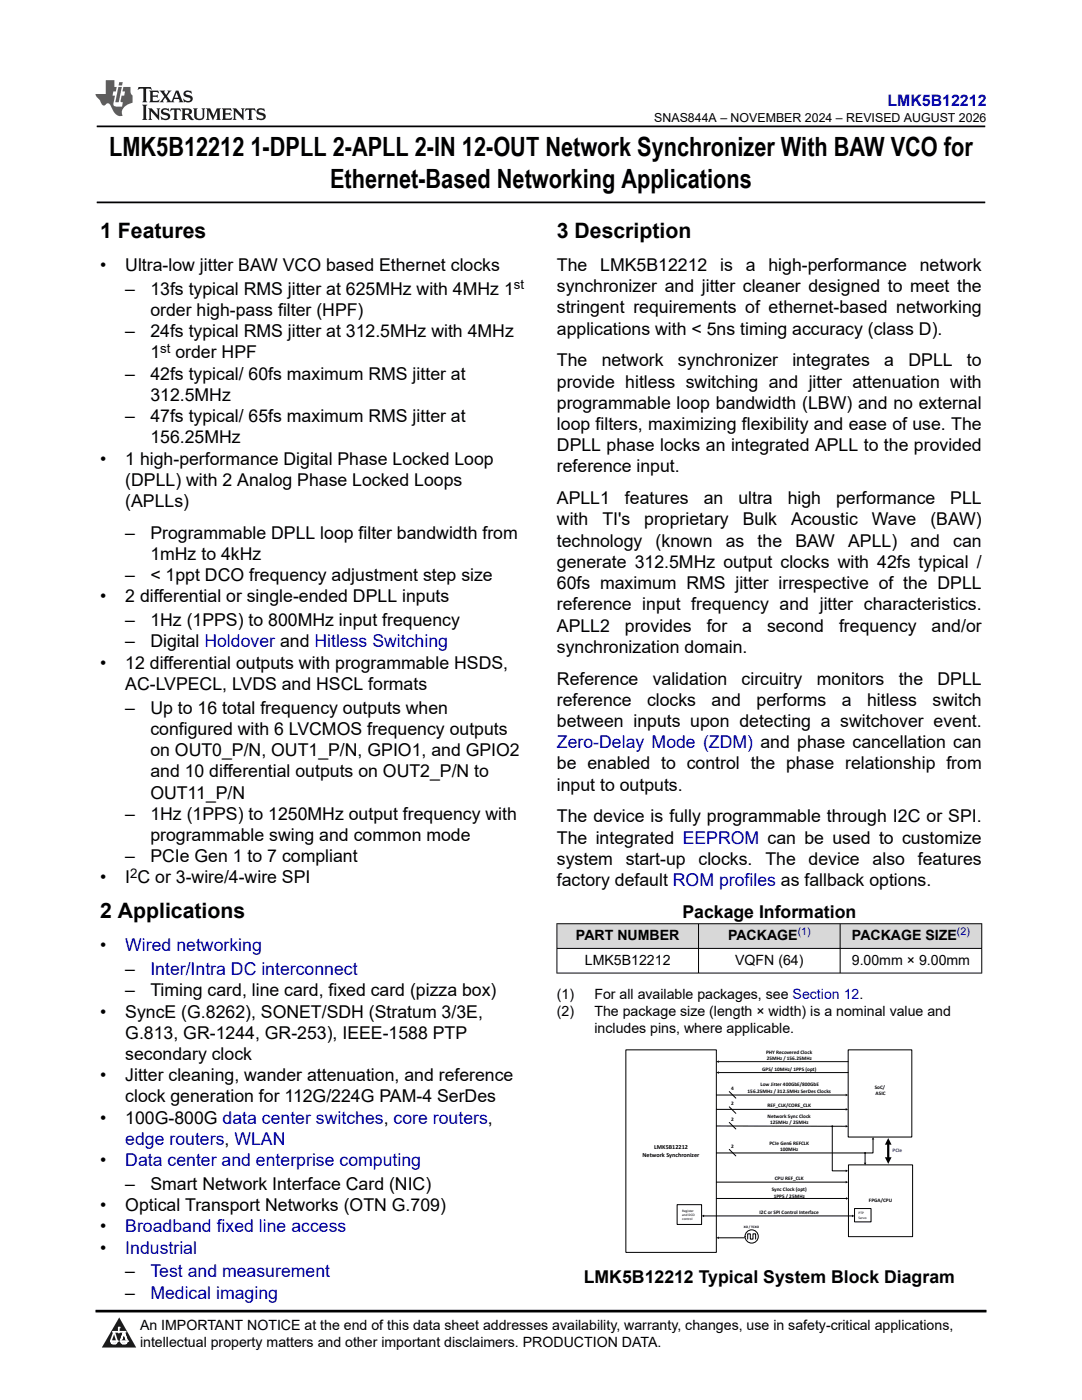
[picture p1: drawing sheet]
<svg xmlns="http://www.w3.org/2000/svg" width="216mm" height="279mm" viewBox="0 0 216 279" stroke-linecap="round" stroke-linejoin="round" font-family="sans-serif">
<defs><g id="words">
<g font-size="5.3">
<text x="21.8" y="31.2">LMK5B12212</text>
<text x="50" y="31.2">1-DPLL 2-APLL 2-IN 12-OUT Network Synchronizer With BAW VCO for</text>
<text x="65.9" y="37.5">Ethernet-Based Networking Applications</text>
</g>
<g font-size="4.2">
<text x="20" y="47.5">1 Features</text>
<text x="111.1" y="47.5">3 Description</text>
<text x="20" y="183.3">2 Applications</text>
</g>
<g font-size="3.5">
<text x="20" y="54.1">•</text>
<text x="25" y="54.1">Ultra-low jitter BAW VCO based Ethernet clocks</text>
<text x="25" y="58.8">–</text>
<text x="30" y="58.8">13fs typical RMS jitter at 625MHz with 4MHz 1</text>
<text x="111.1" y="54.1">The</text>
<text x="111.1" y="58.3">synchronizer and jitter cleaner designed to meet the</text>
<text x="119.8" y="54.1">LMK5B12212</text>
<text x="143.7" y="54.1">is</text>
<text x="148.8" y="54.1">a</text>
<text x="153.3" y="54.1">high-performance</text>
<text x="183.5" y="54.1">network</text>
<text x="30" y="63.1">order high-pass filter (HPF)</text>
<text x="111.1" y="62.5">stringent requirements of ethernet-based networking</text>
<text x="25" y="67.3">–</text>
<text x="30" y="67.3">24fs typical RMS jitter at 312.5MHz with 4MHz</text>
<text x="30" y="71.5">1</text>
<text x="35" y="71.5">order HPF</text>
<text x="111.1" y="66.8">applications with &lt; 5ns timing accuracy (class D).</text>
<text x="25" y="75.8">–</text>
<text x="30" y="75.8">42fs typical/ 60fs maximum RMS jitter at</text>
<text x="111.1" y="73.1">The</text>
<text x="111.1" y="77.4">provide hitless switching and jitter attenuation with</text>
<text x="120.1" y="73.1">network</text>
<text x="135.3" y="73.1">synchronizer</text>
<text x="158.1" y="73.1">integrates</text>
<text x="176.5" y="73.1">a</text>
<text x="181.3" y="73.1">DPLL</text>
<text x="192.9" y="73.1">to</text>
<text x="30" y="80">312.5MHz</text>
<text x="111.1" y="81.6">programmable loop bandwidth (LBW) and no external</text>
<text x="25" y="84.2">–</text>
<text x="30" y="84.2">47fs typical/ 65fs maximum RMS jitter at</text>
<text x="30" y="88.5">156.25MHz</text>
<text x="111.1" y="85.8">loop filters, maximizing flexibility and ease of use. The</text>
<text x="20" y="92.7">•</text>
<text x="25" y="92.7">1 high-performance Digital Phase Locked Loop</text>
<text x="111.1" y="90.1">DPLL phase locks an integrated APLL to the provided</text>
<text x="111.1" y="94.3">reference input.</text>
<text x="25" y="96.9">(DPLL) with 2 Analog Phase Locked Loops</text>
<text x="25" y="101.2">(APLLs)</text>
<text x="111.1" y="100.6">APLL1</text>
<text x="124.7" y="100.6">features</text>
<text x="140.4" y="100.6">an</text>
<text x="147.3" y="100.6">ultra</text>
<text x="157.2" y="100.6">high</text>
<text x="166.8" y="100.6">performance</text>
<text x="189.6" y="100.6">PLL</text>
<text x="25" y="107.5">–</text>
<text x="30" y="107.5">Programmable DPLL loop filter bandwidth from</text>
<text x="111.1" y="104.9">with</text>
<text x="120.2" y="104.9">TI's</text>
<text x="128.6" y="104.9">proprietary</text>
<text x="148.2" y="104.9">Bulk</text>
<text x="157.9" y="104.9">Acoustic</text>
<text x="174" y="104.9">Wave</text>
<text x="185.7" y="104.9">(BAW)</text>
<text x="30" y="111.8">1mHz to 4kHz</text>
<text x="111.1" y="113.3">generate 312.5MHz output clocks with 42fs typical /</text>
<text x="111.1" y="109.1">technology</text>
<text x="130.8" y="109.1">(known</text>
<text x="144.8" y="109.1">as</text>
<text x="151.2" y="109.1">the</text>
<text x="158.7" y="109.1">BAW</text>
<text x="169.2" y="109.1">APLL)</text>
<text x="181.7" y="109.1">and</text>
<text x="190.2" y="109.1">can</text>
<text x="25" y="116">–</text>
<text x="30" y="116">&lt; 1ppt DCO frequency adjustment step size</text>
<text x="111.1" y="117.6">60fs maximum RMS jitter irrespective of the DPLL</text>
<text x="20" y="120.2">•</text>
<text x="25" y="120.2">2 differential or single-ended DPLL inputs</text>
<text x="25" y="125">–</text>
<text x="30" y="125">1Hz (1PPS) to 800MHz input frequency</text>
<text x="111.1" y="121.8">reference input frequency and jitter characteristics.</text>
<text x="25" y="129.2">–</text>
<text x="30" y="129.2">Digital Holdover and Hitless Switching</text>
<text x="111.1" y="130.3">synchronization domain.</text>
<text x="111.1" y="126">APLL2</text>
<text x="124.7" y="126">provides</text>
<text x="141" y="126">for</text>
<text x="148.1" y="126">a</text>
<text x="153.1" y="126">second</text>
<text x="167.4" y="126">frequency</text>
<text x="185.9" y="126">and/or</text>
<text x="20" y="133.4">•</text>
<text x="25" y="133.4">12 differential outputs with programmable HSDS,</text>
<text x="25" y="137.7">AC-LVPECL, LVDS and HSCL formats</text>
<text x="111.1" y="136.6">Reference</text>
<text x="130.2" y="136.6">validation</text>
<text x="148" y="136.6">circuitry</text>
<text x="163" y="136.6">monitors</text>
<text x="179.3" y="136.6">the</text>
<text x="187.1" y="136.6">DPLL</text>
<text x="25" y="142.4">–</text>
<text x="30" y="142.4">Up to 16 total frequency outputs when</text>
<text x="111.1" y="140.9">reference</text>
<text x="129.1" y="140.9">clocks</text>
<text x="142" y="140.9">and</text>
<text x="151" y="140.9">performs</text>
<text x="168" y="140.9">a</text>
<text x="173" y="140.9">hitless</text>
<text x="186.1" y="140.9">switch</text>
<text x="30" y="146.7">configured with 6 LVCMOS frequency outputs</text>
<text x="111.1" y="145.1">between inputs upon detecting a switchover event.</text>
<text x="30" y="150.9">on OUT0_P/N, OUT1_P/N, GPIO1, and GPIO2</text>
<text x="30" y="155.1">and 10 differential outputs on OUT2_P/N to</text>
<text x="111.1" y="153.6">be enabled to control the phase relationship from</text>
<text x="30" y="159.4">OUT11_P/N</text>
<text x="111.1" y="157.8">input to outputs.</text>
<text x="25" y="163.6">–</text>
<text x="30" y="163.6">1Hz (1PPS) to 1250MHz output frequency with</text>
<text x="30" y="167.8">programmable swing and common mode</text>
<text x="111.1" y="164.1">The device is fully programmable through I2C or SPI.</text>
<text x="25" y="172.1">–</text>
<text x="30" y="172.1">PCIe Gen 1 to 7 compliant</text>
<text x="111.1" y="172.6">system</text>
<text x="111.1" y="168.4">The integrated EEPROM can be used to customize</text>
<text x="124.9" y="172.6">start-up</text>
<text x="139.4" y="172.6">clocks.</text>
<text x="152.7" y="172.6">The</text>
<text x="161.4" y="172.6">device</text>
<text x="174.1" y="172.6">also</text>
<text x="183.1" y="172.6">features</text>
<text x="20" y="176.3">•</text>
<text x="25" y="176.3">I C or 3-wire/4-wire SPI</text>
<text x="111.1" y="176.8">factory default ROM profiles as fallback options.</text>
<text x="136.2" y="183.2">Package Information</text>
<text x="20" y="189.9">•</text>
<text x="25" y="194.6">–</text>
<text x="20" y="203.1">•</text>
<text x="25" y="198.9">–</text>
<text x="25" y="203.1">SyncE (G.8262), SONET/SDH (Stratum 3/3E,</text>
<text x="30" y="198.9">Timing card, line card, fixed card (pizza box)</text>
<text x="25" y="207.3">G.813, GR-1244, GR-253), IEEE-1588 PTP</text>
<text x="20" y="215.8">•</text>
<text x="25" y="211.6">secondary clock</text>
<text x="25" y="215.8">Jitter cleaning, wander attenuation, and reference</text>
<text x="25" y="220">clock generation for 112G/224G PAM-4 SerDes</text>
<text x="20" y="224.3">•</text>
<text x="25" y="224.3">100G-800G data center switches, core routers,</text>
<text x="20" y="232.7">•</text>
<text x="25" y="237.5">–</text>
<text x="30" y="237.5">Smart Network Interface Card (NIC)</text>
<text x="20" y="241.7">•</text>
<text x="20" y="245.9">•</text>
<text x="25" y="241.7">Optical Transport Networks (OTN G.709)</text>
<text x="20" y="250.2">•</text>
<text x="25" y="254.9">–</text>
<text x="116.5" y="256">LMK5B12212 Typical System Block Diagram</text>
<text x="25" y="259.2">–</text>
</g>
<g font-size="3.5" fill="#00f">
<text x="111.1" y="149.3">Zero-Delay Mode (ZDM) and phase cancellation can</text>
<text x="25" y="189.9">Wired networking</text>
<text x="30" y="194.6">Inter/Intra DC interconnect</text>
<text x="25" y="228.5">edge routers, WLAN</text>
<text x="25" y="232.7">Data center and enterprise computing</text>
<text x="25" y="245.9">Broadband fixed line access</text>
<text x="25" y="250.2">Industrial</text>
<text x="30" y="254.9">Test and measurement</text>
<text x="30" y="259.2">Medical imaging</text>
</g>
<text font-size="3.2" fill="#00f" x="177.1" y="21.1">LMK5B12212</text>
<g font-size="2.8">
<text x="114.9" y="187.6">PART NUMBER</text>
<text x="145.3" y="187.6">PACKAGE</text>
<text x="170" y="187.6">PACKAGE SIZE</text>
<text x="116.7" y="192.5">LMK5B12212</text>
<text x="146.7" y="192.5">VQFN (64)</text>
<text x="170" y="192.5">9.00mm × 9.00mm</text>
<text x="111.1" y="199.3">(1)</text>
<text x="111.1" y="202.7">(2)</text>
<text x="118.6" y="199.3">For all available packages, see Section 12.</text>
<text x="118.6" y="202.7">The package size (length × width) is a nominal value and</text>
<text x="118.6" y="206.1">includes pins, where applicable.</text>
<text x="27.9" y="265.5">An IMPORTANT NOTICE at the end of this data sheet addresses availability, warranty, changes, use in safety-critical applications,</text>
<text x="27.9" y="268.9">intellectual property matters and other important disclaimers. PRODUCTION DATA.</text>
</g>
<g font-size="2.6">
<text x="102.5" y="57.7">st</text>
<text x="32" y="70.4">st</text>
<text x="26" y="175.1">2</text>
</g>
<text font-size="2.5" x="130.6" y="24.3">SNAS844A – NOVEMBER 2024 – REVISED AUGUST 2026</text>
<g font-size="2.1" fill="#00f">
<text x="159.2" y="186.7">(1)</text>
<text x="191" y="186.7">(2)</text>
</g>
<g font-size="1.2">
<text x="128.2" y="230.8">Network Synchronizer</text>
<text x="130.5" y="229.4">LMK5B12212</text>
</g>
<g font-size="1.1">
<text x="152.1" y="213.7">GPS/ 10MHz/ 1PPS (opt)</text>
<text x="152.9" y="210.3">PHY Recovered Clock</text>
<text x="153" y="211.5">25MHz / 156.25MHz</text>
<text x="145.9" y="217.6">4</text>
<text x="145.9" y="220.6">2</text>
<text x="149.2" y="218.1">156.25MHz / 312.5MHz SerDes Clocks</text>
<text x="151.7" y="216.8">Low Ji er 400GbE/800GbE</text>
<text x="153.2" y="220.9">REF_CLK/CORE_CLK</text>
<text x="174.6" y="217.3">SoC/</text>
<text x="174.7" y="218.5">ASIC</text>
<text x="145.9" y="223.7">2</text>
<text x="153.2" y="223.1">Network Sync Clock</text>
<text x="153.7" y="224.4">125MHz / 25MHz</text>
<text x="145.9" y="229.1">2</text>
<text x="153.5" y="228.5">PCIe Gen6 REFCLK</text>
<text x="155.7" y="229.8">100MHz</text>
<text x="154" y="237.8">Sync Clock (opt)</text>
<text x="154.4" y="239">1PPS / 25MHz</text>
<text x="154.6" y="235.4">CPU REF_CLK</text>
<text x="173.4" y="240">FPGA/CPU</text>
<text x="151.6" y="242.4">I2C or SPI Control Interface</text>
</g>
<text font-size="1.1" fill="#1f467d" x="178.1" y="229.9">PCIe</text>
<g font-size=".7">
<text x="136.1" y="241.8">Register</text>
<text x="136.1" y="242.6">and DCO</text>
<text x="136.1" y="243.5">control</text>
<text x="148.4" y="245.1">XO / TCXO</text>
<text x="171.3" y="242.3">PTP</text>
<text x="171.3" y="243.2">Servo</text>
</g>
</g></defs>
<path d="M19.3 25.2h177.3M19.3 40.4h177.3" fill="none" stroke="#000" stroke-width=".35"/>
<g fill="#d8d8d8">
<path d="M111.1 184.4h84.8v4.9h-84.8z" fill-rule="evenodd"/>
<path d="M111.2 184.4h28.1v4.8h-28.1z" fill-rule="evenodd"/>
<path d="M139.4 184.4h28.2v4.8h-28.2z" fill-rule="evenodd"/>
<path d="M167.7 184.4h28.1v4.8h-28.1z" fill-rule="evenodd"/>
</g>
<path d="M111.1 184.4h84.9M111.1 189.3h84.9M111.1 194.2h84.9M111.1 184.3v10M139.4 184.3v10M167.6 184.3v10M195.9 184.3v10" fill="none" stroke="#000" stroke-width=".2"/>
<path d="M177.2 228.4v2.6" fill="none" stroke="#000" stroke-width=".44"/>
<path d="M177.2 227.1l.7 1.3h-1.3zM176.6 231h1.3l-.7 1.3z" fill="#000"/>
<path d="M124.9 209.5h18v40.4h-18z" fill-rule="evenodd" fill="#fff"/>
<path d="M124.9 209.5h18v40.4h-18z" fill="none" stroke="#000" stroke-width=".2"/>
<path d="M169.2 209.5h12.7v17.4h-12.7z" fill-rule="evenodd" fill="#fff"/>
<g fill="none" stroke="#000" stroke-width=".2">
<path d="M169.2 209.5h12.7v17.4h-12.7zM142.9 239.2h25.9M143.4 247h5.2M149.2 247.3v-1.1h.5v1.1h.5v-1.1h.6v1.1"/>
<circle cx="150" cy="246.8" r="1.32"/>
</g>
<path d="M168.8 238.9l.5 .3-.5 .2zM142.9 247l.5-.2v.5z" fill="#000"/>
<path d="M169.3 232.5h12.8v14.3h-12.8z" fill-rule="evenodd" fill="#fff"/>
<path d="M142.9 218.5h25.9M143.4 211.9h25.8M143.4 214.1h25.8M145.5 217.9l1.3 1.3M142.9 221.4h25.9M142.9 224.7l25.9 .1M145.5 224l1.3 1.3M166.1 224.9v8.8h2.7M169.3 232.5h12.8v14.3h-12.8z" fill="none" stroke="#000" stroke-width=".2"/>
<g fill="#000">
<path d="M142.9 211.9l.5-.3v.5zM142.9 214.1l.5-.3v.5zM168.8 218.3l.4 .2-.4 .3zM168.8 233.4l.4 .3-.4 .2zM168.8 221.2l.4 .2-.4 .2zM168.8 224.5l.4 .3-.5 .2z"/>
<circle cx="166.1" cy="224.8" r=".19"/>
</g>
<path d="M170.5 241.2h3.3v2.7h-3.3z" fill-rule="evenodd" fill="#fff"/>
<path d="M142.9 235.9h25.9M142.9 230.1h29.7v1.9M145.5 229.4l1.3 1.3M145.5 220.9l1.3 1.3M174.2 227.4v2.7h-1.4M140.5 242.7h29.5M170.5 241.2h3.3v2.7h-3.3z" fill="none" stroke="#000" stroke-width=".2"/>
<g fill="#000">
<path d="M168.8 235.7l.4 .2-.4 .3zM172.4 232h.5l-.3 .5zM174.2 226.9l.3 .5h-.5zM140 242.7l.5-.3v.5zM170 242.4l.5 .3-.5 .2z"/>
<circle cx="172.6" cy="230.1" r=".19"/>
</g>
<path d="M135.1 240.4h4.9v4h-4.9z" fill-rule="evenodd" fill="#fff"/>
<path d="M135.1 240.4h4.9v4h-4.9z" fill="none" stroke="#000" stroke-width=".2"/>
<path d="M0 0h215.9v23.8h-215.9z" fill-rule="evenodd" fill="#fff"/>
<path d="M27.7 17.4l-.2 .6 .5-.3h.6v.2v2.1l-.2 .4h1l-.2-.4v-2.1v-.2h.5l.5 .3-.1-.6zM29.8 18.1l.2 .4v1.5l-.2 .4h1.9l.1-.6a1.08 1.08 0 0 1-1.3 .2v-.7h.6l.4 .2v-.6l-.4 .2h-.6v-.6l.2-.1a1 1 0 0 1 1 .2l-.1-.5zM31.8 18.1l1 1.1-1 1.2h.9l-.2-.2 .4-.7 .5 .7-.2 .2h1.6l-.2-.2 .1-.4h1l.1 .4-.1 .2h.9l-.2-.3-.8-2h-.5l-1 2.2-.8-1.1 .9-1.1h-.8l.2 .2-.5 .7-.3-.7 .1-.2zM35.2 18.5l.4 1h-.8zM36.8 18.2a.65 .65 0 0 0-.2 .8 .65 .65 0 0 0 .6 .4l.7 .2 .1 .2a.79 .79 0 0 1-.7 .4 .79 .79 0 0 1-.7-.5l.1 .7 .2-.1a.93 .93 0 0 0 1.1 .1 .93 .93 0 0 0 .4-1 1.46 1.46 0 0 0-1.2-.6l-.1-.3a1.09 1.09 0 0 1 1.2 .2l-.2-.6-.1 .1-.6-.2zM28.4 20.9l.2 .4v2.3l-.2 .3h1l-.2-.3v-2.3l.2-.4zM29.6 21.6l.2 .4v1.6l-.2 .3h.8l-.3-.3v-1.4l1.7 1.8v-2l.2-.4h-.8l.2 .2 .1 1.1-1.2-1.3zM32.3 21.8a.65 .65 0 0 0-.2 .7 .65 .65 0 0 0 .7 .4l.6 .2 .1 .2a.79 .79 0 0 1-.7 .4 .79 .79 0 0 1-.7-.5l.1 .7 .2-.1a.93 .93 0 0 0 1.1 .1 .93 .93 0 0 0 .4-.9 1.46 1.46 0 0 0-1.2-.6l-.1-.4a1.09 1.09 0 0 1 1.2 .2l-.2-.6-.1 .1-.6-.1zM34.1 21.6l-.1 .7a.63 .63 0 0 1 .7-.4l.1 1.7-.3 .3h1l-.2-.3v-1.7a.66 .66 0 0 1 .8 .4l-.1-.7zM36.2 21.6l.2 .4v1.6l-.2 .3h.9l-.2-.2v-.7h.5l.1 .2a.79 .79 0 0 0 1.2 .6l-1-.9a.61 .61 0 0 0 .6-.6 .61 .61 0 0 0-.5-.6zM36.9 21.9h.2a.47 .47 0 0 1 .5 .1 .47 .47 0 0 1 .1 .5l-.2 .2h-.6zM38.5 21.6l.2 .2a2.27 2.27 0 0 0 .4 2 1.04 1.04 0 0 0 1.7-.7v-1.3l.2-.2h-.8l.2 .4v1.1a.6 .6 0 0 1-.6 .6 .6 .6 0 0 1-.6-.6v-1.1l.3-.4zM41.1 21.6l.2 .4v1.6l-.2 .3h.7l-.2-.3v-1.5l.9 1.9 .8-1.9v1.5l-.2 .3h1l-.3-.3v-1.6l.3-.4h-.8l-.7 1.5-.7-1.5zM44.3 21.6l.2 .4v1.6l-.2 .3h1.9l.1-.5a1.09 1.09 0 0 1-1.3 .1v-.6h.6l.4 .1v-.6l-.4 .2h-.6v-.6l.2-.1a1.01 1.01 0 0 1 1 .3l-.1-.6zM46.4 21.6l.3 .4v1.6l-.3 .3h.8l-.2-.3v-1.4l1.6 1.8v-2l.2-.4h-.7l.2 .2v1.1l-1.2-1.3zM49 21.6l-.1 .7a.63 .63 0 0 1 .8-.4v1.7l-.3 .3h1l-.2-.3v-1.7a.66 .66 0 0 1 .8 .4l-.1-.7zM51.4 21.8a.65 .65 0 0 0-.2 .7 .65 .65 0 0 0 .6 .4l.6 .2 .2 .2a.79 .79 0 0 1-.8 .4 .79 .79 0 0 1-.6-.5l.1 .7 .2-.1a.93 .93 0 0 0 1 .1 .93 .93 0 0 0 .5-.9 1.46 1.46 0 0 0-1.3-.6l-.1-.4a1.09 1.09 0 0 1 1.3 .2l-.2-.6-.2 .1-.5-.1z" fill="#231f20"/>
<path d="M21.1 16v2.8h-2.1l.1 .3 .9 1a.95 .95 0 0 0 .9 .9 .59 .59 0 0 1 .6-.4 .59 .59 0 0 1 .5 .4l.4 .8a1.59 1.59 0 0 0 2.1 1.3 1.61 1.61 0 0 1 1-2.2l1-.4-.1-1.5a1.59 1.59 0 0 1-.4-1.6h-1.4l-.2 .9h.5l-.1 .8h-.5l-.2 1v.2l.4 .1-.2 .9h-.6a.73 .73 0 0 1-1.1-.7l.3-1.5h-.5l.2-.8h.5l.2-.9h-.5v-1.4zM23.6 17.4l-.6 3h.7l.6-3zM23.8 16.4l-.1 .7h.7l.1-.7z" fill="#ed1c24"/>
<path d="M0 261.4h215.9v18h-215.9z" fill-rule="evenodd" fill="#fff"/>
<path d="M23.8 262.9l3.4 6h-6.9z" fill="#231f20"/>
<path d="M22.1 267.7h1.3l-.4 .5h-.3a.55 .55 0 0 1-.6-.5z" fill-rule="evenodd" fill="#fff"/>
<path d="M22.1 267.7h1.3l-.4 .5h-.3a.55 .55 0 0 1-.6-.5z" fill="none" stroke="#231f20" stroke-width=".34"/>
<path d="M22.1 267.7h1.3l-.4 .5h-.5zM23.7 265.9h.1M23.7 264.9v1z" fill="none" stroke="#fff" stroke-width=".34"/>
<circle cx="23.7" cy="264.9" r=".17" fill="#fff"/>
<path d="M22.6 265.8h.1M22.6 265.8h2.3z" fill="none" stroke="#fff" stroke-width=".34"/>
<circle cx="24.9" cy="265.8" r=".17" fill="#fff"/>
<path d="M24 267.7h.1" fill="none" stroke="#fff" stroke-width=".34"/>
<path d="M24.7 265.8l-.7 1.9z" fill="#fff"/>
<path d="M24.7 265.8l-.7 1.9z" fill="none" stroke="#fff" stroke-width=".34"/>
<path d="M24.7 265.8l.7 1.9z" fill="#fff"/>
<path d="M24.7 265.8l.7 1.9zM25.3 267.7h.1" fill="none" stroke="#fff" stroke-width=".34"/>
<circle cx="22.1" cy="267.7" r=".17" fill="#fff"/>
<path d="M22.8 265.8l-.7 1.9zM22.8 265.8l.6 1.9z" fill="none" stroke="#fff" stroke-width=".34"/>
<circle cx="23.4" cy="267.7" r=".17" fill="#fff"/>
<path d="M24.1 267.7h1.3a.65 .65 0 0 1-.6 .5 .65 .65 0 0 1-.7-.5z" fill-rule="evenodd" fill="#fff"/>
<path d="M24.1 267.7h1.3a.65 .65 0 0 1-.6 .5 .65 .65 0 0 1-.7-.5z" fill="none" stroke="#231f20" stroke-width=".34"/>
<path d="M24 267.7h.1M24.1 267.7h1.3l-.4 .5h-.5z" fill="none" stroke="#fff" stroke-width=".34"/>
<circle cx="25.4" cy="267.7" r=".17" fill="#fff"/>
<path d="M19 261.7h177.8" fill="none" stroke="#000" stroke-width=".53"/>
<use href="#words"/>
</svg>
